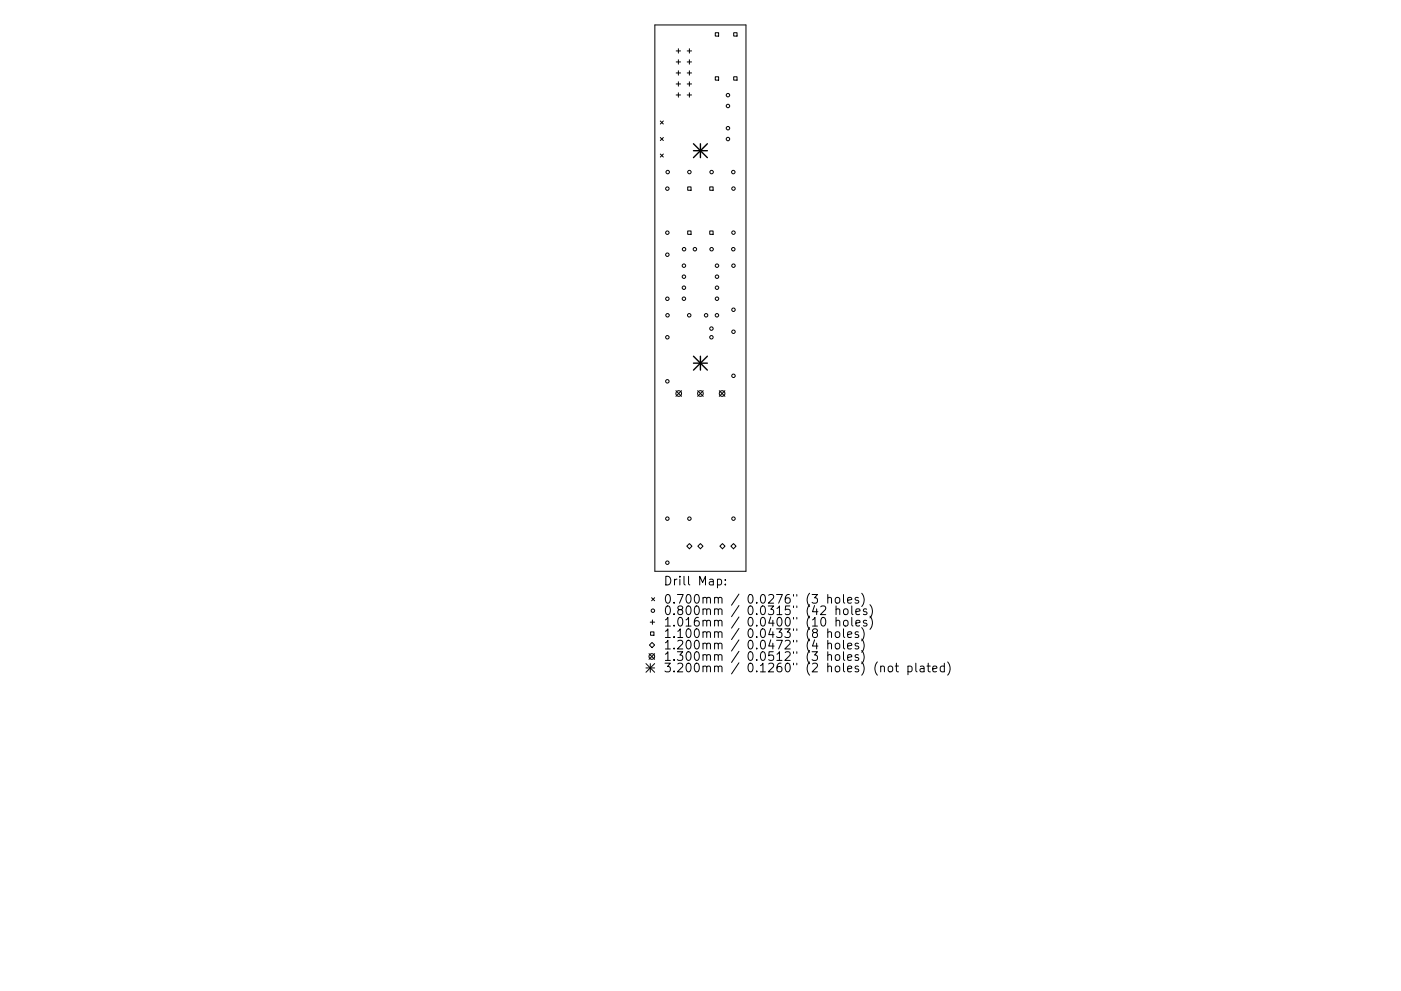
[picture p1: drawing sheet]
<svg xmlns="http://www.w3.org/2000/svg" width="297mm" height="210mm" viewBox="0 0 297 210" stroke-linecap="round" stroke-linejoin="round" font-family="sans-serif">
<defs><g id="words">
<g font-size="2.6">
<text x="140.6" y="124.2">Drill Map:</text>
<text x="140.6" y="128.1">0.700mm / 0.0276&quot; (3 holes)</text>
<text x="140.6" y="130.5">0.800mm / 0.0315&quot; (42 holes)</text>
<text x="140.6" y="132.9">1.016mm / 0.0400&quot; (10 holes)</text>
<text x="140.6" y="135.3">1.100mm / 0.0433&quot; (8 holes)</text>
<text x="140.6" y="137.8">1.200mm / 0.0472&quot; (4 holes)</text>
<text x="140.6" y="140.2">1.300mm / 0.0512&quot; (3 holes)</text>
<text x="140.6" y="142.6">3.200mm / 0.1260&quot; (2 holes) (not plated)</text>
</g>
</g></defs>
<g fill="none" stroke="#000" stroke-width=".21">
<path d="M138.8 5.3h19.4v115.9h-19.4zM143.4 10.8h.9M143.4 13.1h.9M143.4 15.5h.9M143.4 17.8h.9M143.8 10.3v1M143.8 12.7v.9M143.8 15v.9M143.8 17.3v1M143.8 19.7v.9M145.7 10.8h.9M145.7 13.1h.9"/>
<path d="M145.7 15.5h.9M145.7 17.8h.9M146.2 10.3v1M146.2 12.7v.9M146.2 15v.9M146.2 17.3v1M146.2 19.7v.9M151.6 6.9h.8v.8h-.8zM151.6 16.3h.8v.7h-.8zM155.6 6.9h.7v.8h-.7zM155.6 16.3h.7v.7h-.7zM140 25.7l.6 .6"/>
<path d="M140 29.2l.6 .6M140 32.7l.6 .6M140.6 25.7l-.6 .6M140.6 29.2l-.6 .6M140.6 32.7l-.6 .6M143.4 20.2h.9M145.7 20.2h.9M145.8 39.7h.7v.7h-.7zM150.5 39.7h.7v.7h-.7zM145.8 49h.7v.7h-.7zM150.5 49h.7v.7h-.7zM143.3 82.9l1.2 1.2"/>
<path d="M144.5 82.9l-1.2 1.2M147.9 82.9l1.2 1.2M149.1 82.9l-1.2 1.2M152.5 82.9l1.2 1.2M153.7 82.9l-1.2 1.2M145.6 115.9l.6-.6 .5 .6-.5 .5zM147.9 115.9l.6-.6 .6 .6-.6 .5zM152.6 115.9l.6-.6 .5 .6-.5 .5zM155 115.9l.5-.6 .6 .6-.6 .5zM137.6 138.7l1.2 1.2M137.7 136.9l.5-.6 .6 .6-.6 .5zM137.9 132h.9"/>
<path d="M137.9 134.1h.7v.7h-.7zM138.2 126.8l.6 .7M138.3 131.5v1M138.8 126.8l-.6 .7M138.8 138.7l-1.2 1.2M152.1 123l.5-.1 .4 .3v.6l-.2 .2h-.7M153.8 123.9v.2M153.8 123v.1M174 128.7l.3-.1h.4l.3 .1 .1 .4-1.2 1.3h1.2M174.3 131.1l.2-.1a1 1 0 0 1 .7 .8 1 1 0 0 1-.4 .9l-.2 .1a1 1 0 0 1-.7-.7 1 1 0 0 1 .4-1zM175.5 126.9l.3-.2 .4 .1 .1 1.2M175.5 134.2l.3-.2 .4 .1 .1 1.2"/>
<path d="M175.5 136.6l.3-.1h.4l.1 1.2M175.5 139.1l.3-.2 .4 .1 .1 1.1M175.5 126.1v1.9M175.5 133.4v1.9M175.5 135.8v1.9M175.5 138.3v1.8M177.2 126.9l.2-.2 .6 .2 .1 .7-.2 .3-.5 .1-.2-.2zM177.2 134.2l.2-.2 .6 .2 .1 .7-.2 .3-.5 .1-.2-.2zM177.2 136.6l.2-.1 .6 .1 .1 .7-.2 .3-.5 .1-.2-.2zM177.2 139.1l.2-.2 .6 .2 .1 .7-.2 .2-.5 .1-.2-.2zM177.3 129.3l.2-.1 .5 .1 .1 1.1M177.3 131.8l.2-.2 .5 .1 .1 1.1"/>
<path d="M177.3 128.6v1.8M177.3 131v1.8M178.8 126.1v1.6l.3 .3M178.8 133.4v1.6l.3 .3M178.8 135.8v1.6l.3 .3M178.8 138.3v1.6l.3 .2M178.9 129.3l.3-.1 .5 .1 .1 .8-.2 .2-.4 .1-.3-.2zM178.9 131.8l.3-.2 .5 .2 .1 .7-.2 .2-.4 .1-.3-.1zM179.7 127.4l.9-.2-.1-.4-.5-.1-.3 .3 .1 .9h.7M179.7 134.6l.9-.1-.1-.4-.5-.1-.3 .3 .1 .9h.7M179.7 137.1l.9-.2-.1-.4h-.5l-.3 .2 .1 .9h.7M179.7 139.5l.9-.2-.1-.3-.5-.1-.3 .3 .1 .8h.7"/>
<path d="M180.6 128.6v1.5l.3 .3M180.6 131v1.6l.3 .2M181.5 129.8l.8-.2v-.3l-.6-.1-.2 .2 .1 .9h.7M181.5 132.2l.8-.2v-.3l-.6-.1-.2 .3 .1 .8h.7M182 126.8l-.4-.1-.3 .3 .1 .3 .6 .1v.5h-.7M182 134.1l-.4-.1-.3 .3 .1 .3 .6 .1v.5h-.7M182 136.5h-.4l-.3 .2 .1 .3 .6 .2v.4h-.7M182 139l-.4-.1-.3 .3 .1 .2 .6 .2v.4h-.7M182.7 125.9a2.11 2.11 0 0 1 0 2.8M182.7 133.2a2.11 2.11 0 0 1 0 2.8M182.7 135.6a2.11 2.11 0 0 1 0 2.8M182.7 138a2.11 2.11 0 0 1 0 2.8"/>
<path d="M183.7 129.3l-.4-.1-.3 .2 .1 .3 .6 .2v.4h-.7M183.7 131.7l-.4-.1-.3 .3 .1 .2 .6 .2v.4h-.7M184.4 128.3a2.11 2.11 0 0 1 0 2.8M184.4 130.7a2.11 2.11 0 0 1 0 2.8M137 140.8l1.8 1.8M137 141.7h1.8M137.9 140.8v1.8M138.8 140.8l-1.8 1.8M186.7 141.5l.3-.2 .4 .1 .1 1.1M188.4 141.5l.3-.2 .5 .2 .1 .7-.2 .3h-.4l-.3-.1zM189.8 141.3h.7M190.1 140.7v1.6l.4 .2"/>
<path d="M192.5 141.4l.5-.1 .4 .4v.5l-.2 .3h-.7M192.5 141.3v1.9M194.2 140.7v1.6l.2 .2M195.1 141.4h.7l.1 1.1M195.9 141.8h-.6a.36 .36 0 0 0-.3 .4 .36 .36 0 0 0 .3 .3h.6M196.5 141.3h.7M196.8 140.7v1.6l.4 .2M197.8 141.9l.8-.1v-.4l-.6-.1-.2 .3 .1 .9h.7M200.2 141.4l-.5-.1-.4 .4v.5l.2 .3h.7M200.2 140.7v1.8M200.9 140.4a2.11 2.11 0 0 1 0 2.8"/>
<circle cx="141.6" cy="36.5" r=".37"/>
<circle cx="146.2" cy="36.5" r=".37"/>
<circle cx="150.9" cy="36.5" r=".37"/>
<circle cx="154.3" cy="27.2" r=".37"/>
<circle cx="154.3" cy="22.5" r=".37"/>
<circle cx="154.3" cy="29.5" r=".37"/>
<circle cx="154.3" cy="20.2" r=".37"/>
<circle cx="155.5" cy="36.5" r=".37"/>
<circle cx="141.5" cy="40" r=".37"/>
<circle cx="141.5" cy="54" r=".37"/>
<circle cx="141.5" cy="49.4" r=".37"/>
<circle cx="145" cy="58.7" r=".37"/>
<circle cx="145" cy="56.4" r=".37"/>
<circle cx="145" cy="52.9" r=".37"/>
<circle cx="147.3" cy="52.9" r=".37"/>
<circle cx="150.9" cy="52.9" r=".37"/>
<circle cx="152" cy="58.7" r=".37"/>
<circle cx="152" cy="56.4" r=".37"/>
<circle cx="155.5" cy="52.9" r=".37"/>
<circle cx="155.5" cy="49.4" r=".37"/>
<circle cx="155.5" cy="56.4" r=".37"/>
<circle cx="155.5" cy="40" r=".37"/>
<circle cx="141.5" cy="63.4" r=".37"/>
<circle cx="141.5" cy="71.6" r=".37"/>
<circle cx="141.5" cy="66.9" r=".37"/>
<circle cx="145" cy="61" r=".37"/>
<circle cx="145" cy="63.4" r=".37"/>
<circle cx="146.1" cy="66.9" r=".37"/>
<circle cx="149.7" cy="66.9" r=".37"/>
<circle cx="150.8" cy="69.7" r=".37"/>
<circle cx="150.8" cy="71.6" r=".37"/>
<circle cx="152" cy="66.9" r=".37"/>
<circle cx="152" cy="61" r=".37"/>
<circle cx="152" cy="63.4" r=".37"/>
<circle cx="155.5" cy="70.4" r=".37"/>
<circle cx="155.5" cy="65.7" r=".37"/>
<circle cx="155.5" cy="79.7" r=".37"/>
<circle cx="141.5" cy="80.9" r=".37"/>
<circle cx="143.9" cy="83.5" r=".6"/>
<circle cx="148.5" cy="83.5" r=".6"/>
<circle cx="153.1" cy="83.5" r=".6"/>
<circle cx="141.5" cy="119.4" r=".37"/>
<circle cx="141.5" cy="110" r=".37"/>
<circle cx="146.2" cy="110" r=".37"/>
<circle cx="155.5" cy="110" r=".37"/>
<circle cx="138.2" cy="139.3" r=".6"/>
<circle cx="138.4" cy="129.6" r=".37"/>
</g>
<path d="M147 30.5l3 2.9M147 32h3M148.5 30.5v2.9M150 30.5l-3 2.9M147 75.6l3 2.9M147 77h3M148.5 75.6v2.9M150 75.6l-3 2.9" fill="none" stroke="#000" stroke-width=".29"/>
<use href="#words"/>
</svg>
